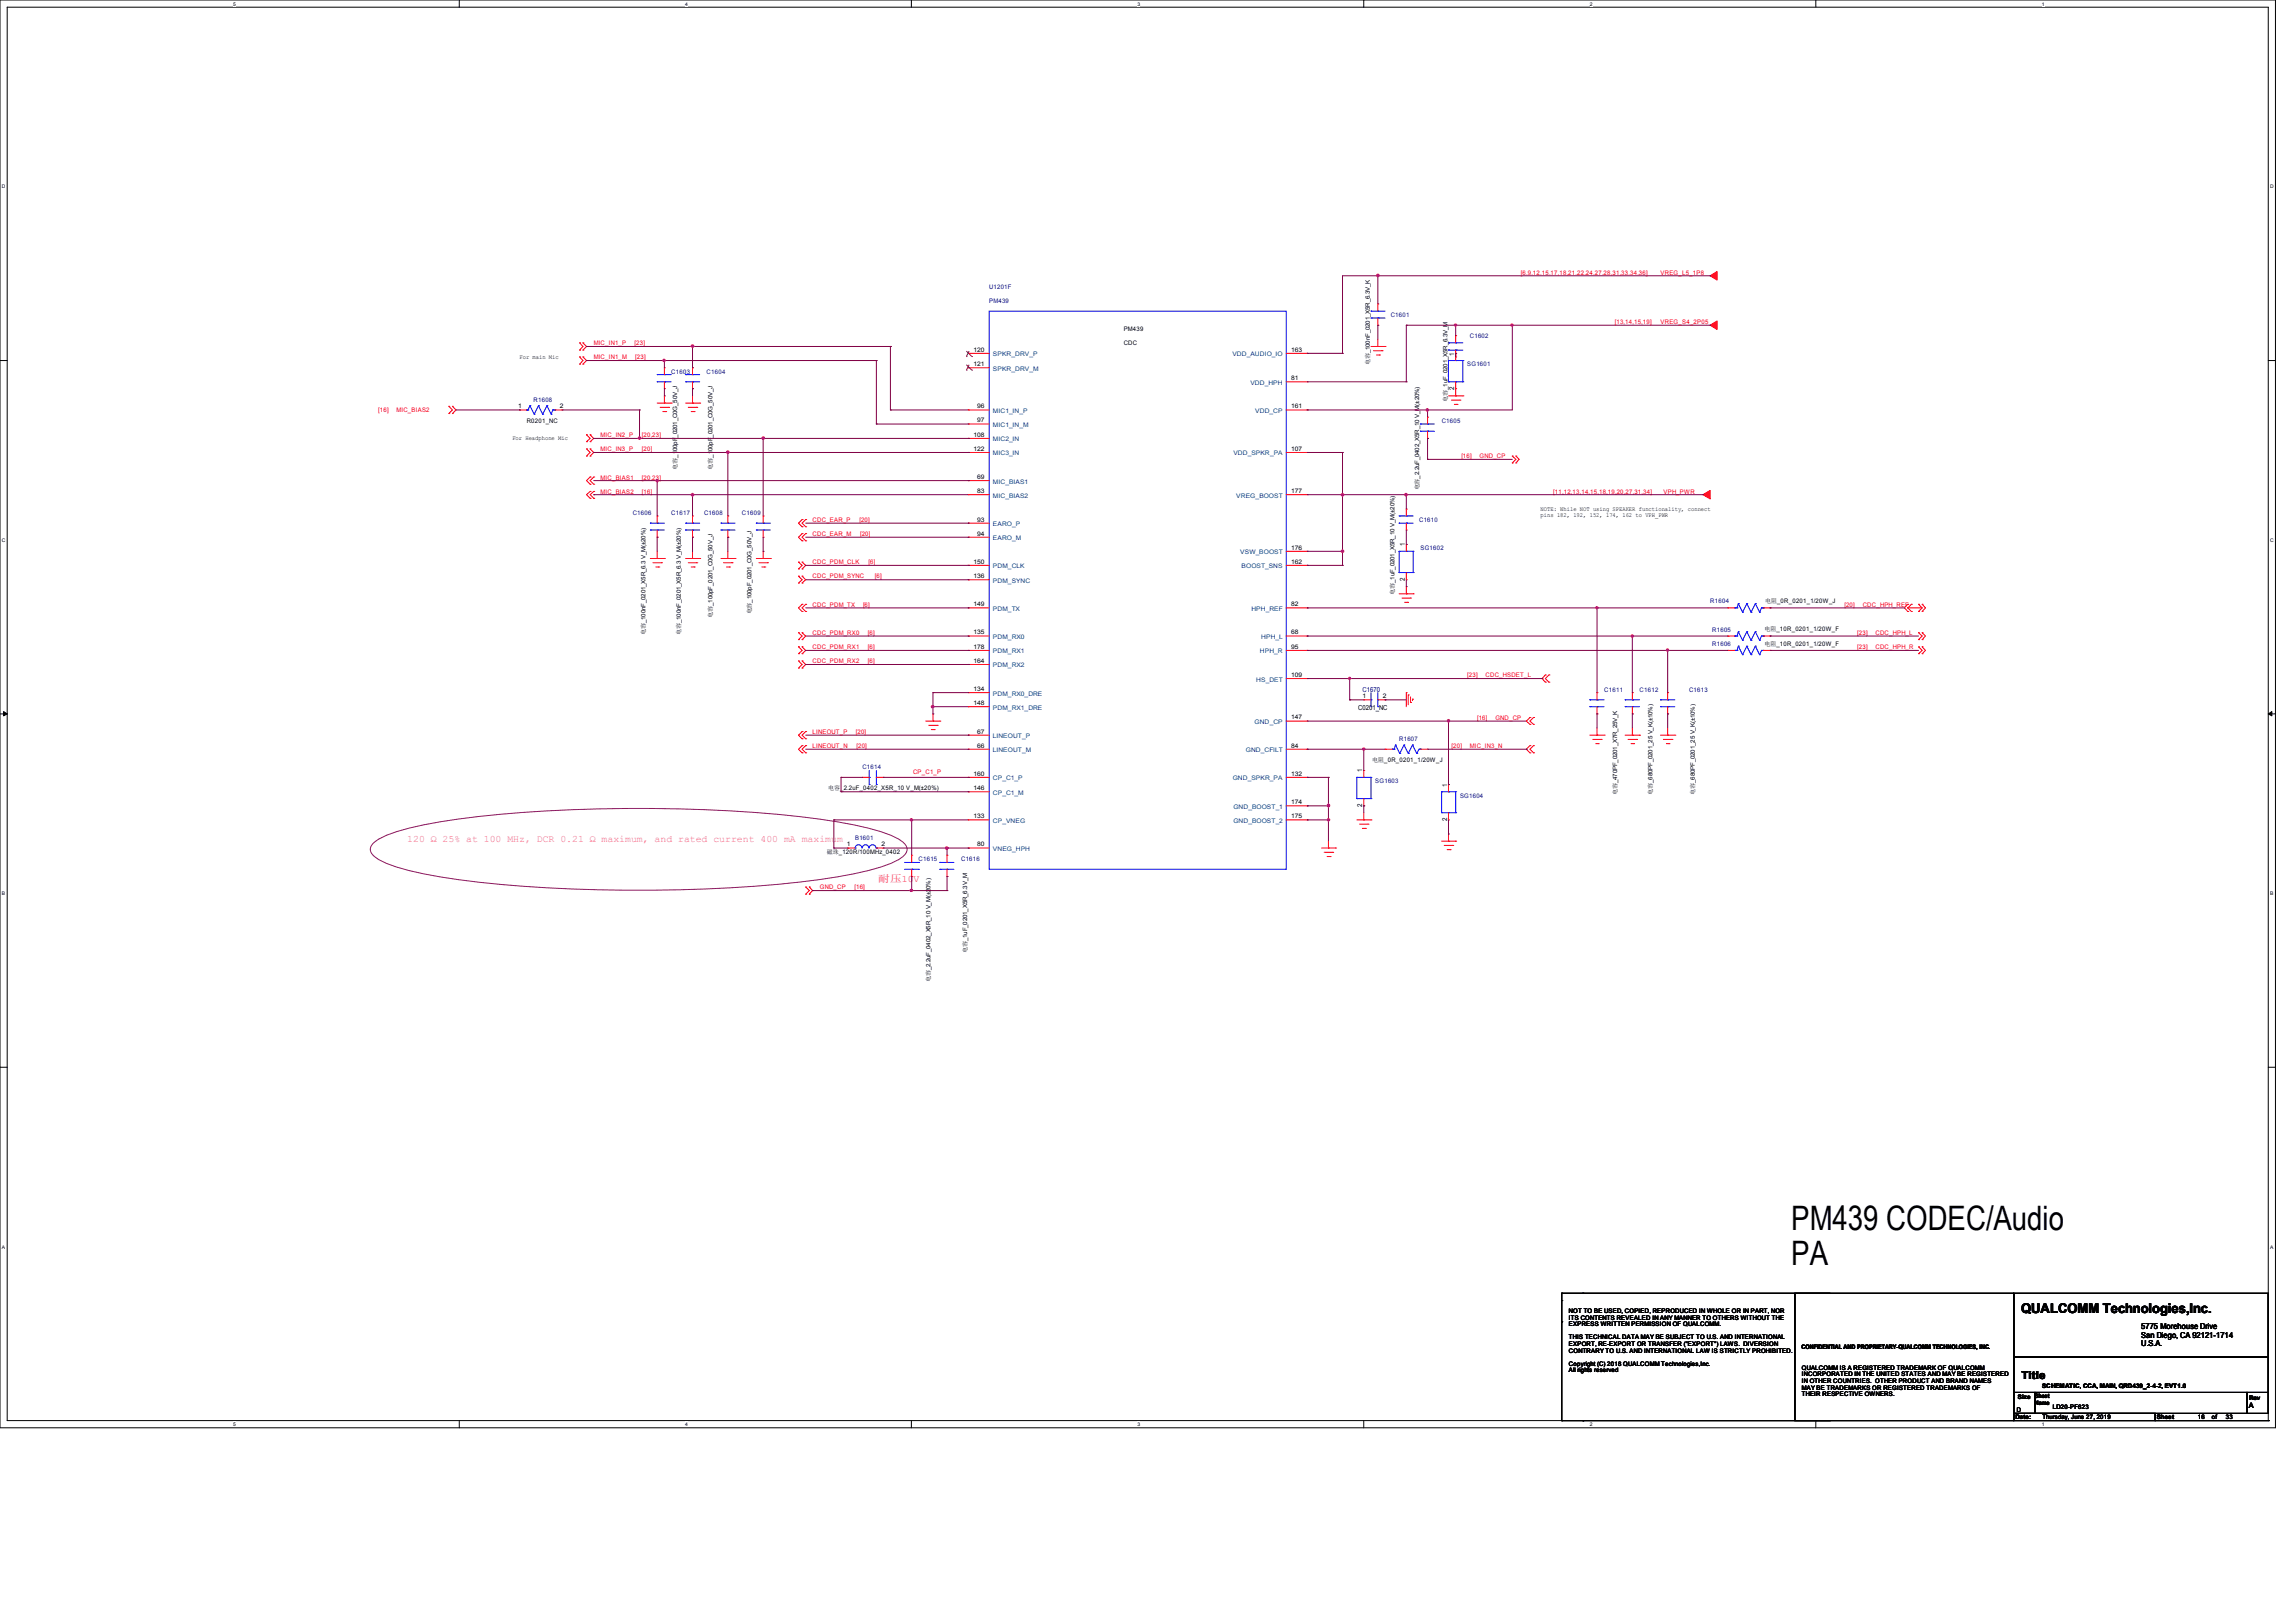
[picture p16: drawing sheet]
<svg xmlns="http://www.w3.org/2000/svg" width="297mm" height="210mm" viewBox="0 0 297 210" stroke-linecap="round" stroke-linejoin="round" font-family="sans-serif">
<defs><g id="words">
<g font-size="4.4">
<text x="231.8" y="159.2">PM439 CODEC/Audio</text>
<text x="231.8" y="163.6">PA</text>
</g>
<text font-size="1.7" x="261.5" y="169.9">QUALCOMM Technologies,Inc.</text>
<text font-size="1.4" x="261.6" y="178.4">Title</text>
<text font-size="1.3" fill="#f0f" x="52.7" y="109">120 Ω 25% at 100 MHz, DCR 0.21 Ω maximum, and rated current 400 mA maximum</text>
<text font-size="1.3" fill="#ff0080" x="113.7" y="114.1">耐压10V</text>
<g font-size="1.1">
<text x="277.1" y="172">5775 Morehouse Drive</text>
<text x="277.1" y="173.1">San Diego, CA 92121-1714</text>
<text x="277.1" y="174.2">U.S.A.</text>
</g>
<text font-size="1" x="291" y="182.2">A</text>
<g font-size=".9">
<text x="188.2" y="46" transform="rotate(-90 188.2 46)">1</text>
<text x="188.2" y="50.5" transform="rotate(-90 188.2 50.5)">2</text>
<text x="181.8" y="70.7" transform="rotate(-90 181.8 70.7)">1</text>
<text x="181.8" y="75.2" transform="rotate(-90 181.8 75.2)">2</text>
<text x="175.8" y="91.9">C0201_NC</text>
<text x="176.3" y="99.9" transform="rotate(-90 176.3 99.9)">1</text>
<text x="187.3" y="101.8" transform="rotate(-90 187.3 101.8)">1</text>
<text x="176.3" y="104.4" transform="rotate(-90 176.3 104.4)">2</text>
<text x="187.3" y="106.3" transform="rotate(-90 187.3 106.3)">2</text>
</g>
<text font-size=".9" fill="#000080" x="176.3" y="89.5">C1670</text>
<g font-size=".8" fill="#f00">
<text x="196.8" y="35.5">[6,9,12,15,17,18,21,22,24,27,28,31,33,34,36]</text>
<text x="214.9" y="35.5">VREG_L5_1P8</text>
<text x="209" y="41.9">[13,14,15,19]</text>
<text x="214.9" y="41.9">VREG_S4_2P05</text>
<text x="76.8" y="46.5">MIC_IN1_M</text>
<text x="76.8" y="44.7">MIC_IN1_P</text>
<text x="82.1" y="44.7">[23]</text>
<text x="82.2" y="46.5">[23]</text>
<text x="48.9" y="53.3">[16]</text>
<text x="51.3" y="53.3">MIC_BIAS2</text>
<text x="77.7" y="56.6">MIC_IN2_P</text>
<text x="77.7" y="58.4">MIC_IN3_P</text>
<text x="83.1" y="56.6">[20,23]</text>
<text x="83.1" y="58.4">[20]</text>
<text x="189.1" y="59.3">[16]</text>
<text x="191.5" y="59.3">GND_CP</text>
<text x="77.7" y="62.1">MIC_BIAS1</text>
<text x="77.7" y="63.9">MIC_BIAS2</text>
<text x="83.1" y="62.1">[20,23]</text>
<text x="83.1" y="63.9">[16]</text>
<text x="201" y="63.9">[11,12,13,14,15,18,19,20,27,31,34]</text>
<text x="215.3" y="63.9">VPH_PWR</text>
<text x="105.2" y="69.3">CDC_EAR_M</text>
<text x="105.2" y="67.5">CDC_EAR_P</text>
<text x="111.2" y="67.5">[20]</text>
<text x="111.3" y="69.3">[20]</text>
<text x="105.2" y="74.8">CDC_PDM_SYNC</text>
<text x="105.2" y="73">CDC_PDM_CLK</text>
<text x="112.4" y="73">[6]</text>
<text x="113.2" y="74.8">[6]</text>
<text x="105.2" y="78.5">CDC_PDM_TX</text>
<text x="105.2" y="84">CDC_PDM_RX1</text>
<text x="105.2" y="82.2">CDC_PDM_RX0</text>
<text x="111.7" y="78.5">[6]</text>
<text x="112.3" y="84">[6]</text>
<text x="112.3" y="82.2">[6]</text>
<text x="238.7" y="78.5">[20]</text>
<text x="240.3" y="84">[23]</text>
<text x="240.3" y="82.2">[23]</text>
<text x="241.1" y="78.5">CDC_HPH_REF</text>
<text x="242.7" y="84">CDC_HPH_R</text>
<text x="242.7" y="82.2">CDC_HPH_L</text>
<text x="105.2" y="85.8">CDC_PDM_RX2</text>
<text x="112.3" y="85.8">[6]</text>
<text x="189.9" y="87.6">[23]</text>
<text x="192.2" y="87.6">CDC_HSDET_L</text>
<text x="105.2" y="95">LINEOUT_P</text>
<text x="110.8" y="95">[20]</text>
<text x="191.1" y="93.1">[16]</text>
<text x="193.5" y="93.1">GND_CP</text>
<text x="105.2" y="96.8">LINEOUT_N</text>
<text x="110.8" y="96.8">[20]</text>
<text x="118.2" y="100.2">CP_C1_P</text>
<text x="187.8" y="96.8">[20]</text>
<text x="190.2" y="96.8">MIC_IN3_N</text>
<text x="106.1" y="115.1">GND_CP</text>
<text x="110.6" y="115.1">[16]</text>
</g>
<g font-size=".8" fill="#000080">
<text x="128" y="37.3">U1201F</text>
<text x="128" y="39.2">PM439</text>
<text x="180" y="41">C1601</text>
<text x="189.9" y="47.4">SG1601</text>
<text x="190.2" y="43.8">C1602</text>
<text x="69.1" y="52">R1608</text>
<text x="86.9" y="48.3">C1603</text>
<text x="91.4" y="48.3">C1604</text>
<text x="186.6" y="54.7">C1605</text>
<text x="81.9" y="66.6">C1606</text>
<text x="86.9" y="66.6">C1617</text>
<text x="91.1" y="66.6">C1608</text>
<text x="96" y="66.6">C1609</text>
<text x="183.7" y="67.5">C1610</text>
<text x="183.8" y="71.2">SG1602</text>
<text x="221.3" y="78.1">R1604</text>
<text x="221.6" y="83.6">R1606</text>
<text x="221.6" y="81.8">R1605</text>
<text x="207.6" y="89.5">C1611</text>
<text x="212.2" y="89.5">C1612</text>
<text x="218.6" y="89.5">C1613</text>
<text x="181.1" y="95.9">R1607</text>
<text x="111.6" y="99.5">C1614</text>
<text x="178" y="101.3">SG1603</text>
<text x="188.9" y="103.2">SG1604</text>
<text x="110.7" y="108.7">B1601</text>
<text x="118.9" y="111.4">C1615</text>
<text x="124.4" y="111.4">C1616</text>
</g>
<g font-size=".8">
<text x="67.2" y="46.4">For main Mic</text>
<text x="126" y="45.5">120</text>
<text x="126" y="47.4">121</text>
<text x="145.4" y="44.7">CDC</text>
<text x="145.4" y="42.8">PM439</text>
<text x="167.1" y="45.5">163</text>
<text x="177.3" y="47.2" transform="rotate(-90 177.3 47.2)">电容_100nF_0201_X5R_6.3V_K</text>
<text x="67.1" y="52.8">1</text>
<text x="72.4" y="52.8">2</text>
<text x="126.5" y="52.8">96</text>
<text x="167.1" y="49.2">81</text>
<text x="167.1" y="52.8">161</text>
<text x="187.3" y="52" transform="rotate(-90 187.3 52)">电容_1uF_0201_X5R_6.3V_M</text>
<text x="66.3" y="56.9">For Headphone Mic</text>
<text x="68.2" y="54.7">R0201_NC</text>
<text x="126" y="56.5">108</text>
<text x="126" y="58.3">122</text>
<text x="126.5" y="54.7">97</text>
<text x="167.1" y="58.3">107</text>
<text x="87.6" y="60.7" transform="rotate(-90 87.6 60.7)">电容_100pF_0201_C0G_50V_J</text>
<text x="92.2" y="60.7" transform="rotate(-90 92.2 60.7)">电容_100pF_0201_C0G_50V_J</text>
<text x="126.5" y="62">69</text>
<text x="126.5" y="63.8">83</text>
<text x="167.1" y="63.8">177</text>
<text x="183.6" y="63.5" transform="rotate(-90 183.6 63.5)">电容_2.2uF_0402_X5R_10 V_M(±20%)</text>
<text x="126.5" y="67.5">93</text>
<text x="126.5" y="69.3">94</text>
<text x="167.1" y="71.1">176</text>
<text x="199.4" y="66.1">NOTE: While NOT using SPEAKER functionality, connect</text>
<text x="199.4" y="66.9">pins 182, 192, 152, 174, 162 to VPH_PWR</text>
<text x="126" y="72.9">150</text>
<text x="126" y="74.8">136</text>
<text x="167.1" y="72.9">162</text>
<text x="180.5" y="77" transform="rotate(-90 180.5 77)">电容_1uF_0201_X5R_10 V_M(±20%)</text>
<text x="83.5" y="82.2" transform="rotate(-90 83.5 82.2)">电容_100nF_0201_X5R_6.3 V_M(±20%)</text>
<text x="88.1" y="82.2" transform="rotate(-90 88.1 82.2)">电容_100nF_0201_X5R_6.3 V_M(±20%)</text>
<text x="92.2" y="79.9" transform="rotate(-90 92.2 79.9)">电容_100pF_0201_C0G_50V_J</text>
<text x="97.2" y="79.5" transform="rotate(-90 97.2 79.5)">电容_100pF_0201_C0G_50V_J</text>
<text x="126" y="78.4">149</text>
<text x="126" y="82.1">135</text>
<text x="126" y="83.9">178</text>
<text x="167.1" y="78.4">82</text>
<text x="167.1" y="82.1">68</text>
<text x="167.1" y="83.9">95</text>
<text x="228.4" y="83.5">电阻_10R_0201_1/20W_F</text>
<text x="228.4" y="81.7">电阻_10R_0201_1/20W_F</text>
<text x="228.4" y="78.1">电阻_0R_0201_1/20W_J</text>
<text x="126" y="85.8">164</text>
<text x="126" y="89.4">134</text>
<text x="167.1" y="87.6">109</text>
<text x="126" y="91.2">148</text>
<text x="126.5" y="94.9">67</text>
<text x="167.1" y="93.1">147</text>
<text x="176.3" y="90.3">1</text>
<text x="179" y="90.3">2</text>
<text x="126" y="100.4">160</text>
<text x="126.5" y="96.7">66</text>
<text x="167.1" y="96.7">84</text>
<text x="167.1" y="100.4">132</text>
<text x="177.6" y="98.6">电阻_0R_0201_1/20W_J</text>
<text x="107.2" y="102.3">电容_2.2uF_0402_X5R_10 V_M(±20%)</text>
<text x="126" y="102.2">146</text>
<text x="126" y="105.9">133</text>
<text x="167.1" y="104.1">174</text>
<text x="167.1" y="105.9">175</text>
<text x="209.3" y="102.9" transform="rotate(-90 209.3 102.9)">电容_470PF_0201_X7R_25V_K</text>
<text x="213.8" y="102.8" transform="rotate(-90 213.8 102.8)">电容_680PF_0201_25 V_K(±10%)</text>
<text x="219.3" y="102.8" transform="rotate(-90 219.3 102.8)">电容_680PF_0201_25 V_K(±10%)</text>
<text x="107" y="110.5">磁珠_120R/100MHz_0402</text>
<text x="109.6" y="109.5">1</text>
<text x="114.1" y="109.5">2</text>
<text x="126.5" y="109.5">80</text>
<text x="125.1" y="123.3" transform="rotate(-90 125.1 123.3)">电容_1uF_0201_X5R_6.3V_M</text>
<text x="120.4" y="127.1" transform="rotate(-90 120.4 127.1)">电容_2.2uF_0402_X5R_10 V_M(±20%)</text>
<text x="203" y="169.9">NOT TO BE USED, COPIED, REPRODUCED IN WHOLE OR IN PART, NOR</text>
<text x="203" y="170.8">ITS CONTENTS REVEALED IN ANY MANNER TO OTHERS WITHOUT THE</text>
<text x="203" y="171.6">EXPRESS WRITTEN PERMISSION OF QUALCOMM.</text>
<text x="203" y="173.3">THIS TECHNICAL DATA MAY BE SUBJECT TO U.S. AND INTERNATIONAL</text>
<text x="203" y="174.2">EXPORT, RE-EXPORT OR TRANSFER (&quot;EXPORT&quot;) LAWS. DIVERSION</text>
<text x="203" y="175">CONTRARY TO U.S. AND INTERNATIONAL LAW IS STRICTLY PROHIBITED.</text>
<text x="203" y="176.7">Copyright (C) 2018 QUALCOMM Technologies,Inc.</text>
<text x="203" y="177.5">All rights reserved</text>
<text x="233.1" y="174.5">CONFIDENTIAL AND PROPRIETARY-QUALCOMM TECHNOLOGIES, INC.</text>
<text x="233.2" y="177.2">QUALCOMM IS A REGISTERED TRADEMARK OF QUALCOMM</text>
<text x="233.2" y="178.1">INCORPORATED IN THE UNITED STATES AND MAY BE REGISTERED</text>
<text x="233.2" y="178.9">IN OTHER COUNTRIES. OTHER PRODUCT AND BRAND NAMES</text>
<text x="233.2" y="179.8">MAY BE TRADEMARKS OR REGISTERED TRADEMARKS OF</text>
<text x="264.3" y="179.5">SCHEMATIC, CCA, MAIN, QRD439_2-4-2, EVT1.0</text>
<text x="233.2" y="180.6">THEIR RESPECTIVE OWNERS.</text>
<text x="260.8" y="183.6">Date:</text>
<text x="261" y="182.8">D</text>
<text x="261.1" y="181">Size Sheet</text>
<text x="263.3" y="181.8">Name</text>
<text x="264.3" y="183.6">Thursday, June 27, 2019</text>
<text x="265.7" y="182.3">LD20-PF623</text>
<text x="279.1" y="183.6">Sheet</text>
<text x="284.4" y="183.6">16</text>
<text x="286.2" y="183.6">of</text>
<text x="288.1" y="183.6">33</text>
<text x="291.1" y="181.1">Rev</text>
</g>
<g font-size=".8" fill="#004080">
<text x="128.5" y="46.1">SPKR_DRV_P</text>
<text x="128.5" y="48">SPKR_DRV_M</text>
<text x="159.5" y="46.1">VDD_AUDIO_IO</text>
<text x="128.5" y="53.4">MIC1_IN_P</text>
<text x="161.8" y="49.8">VDD_HPH</text>
<text x="162.5" y="53.4">VDD_CP</text>
<text x="128.5" y="55.2">MIC1_IN_M</text>
<text x="128.5" y="57.1">MIC2_IN</text>
<text x="128.5" y="58.9">MIC3_IN</text>
<text x="159.6" y="58.9">VDD_SPKR_PA</text>
<text x="128.5" y="62.6">MIC_BIAS1</text>
<text x="128.5" y="64.4">MIC_BIAS2</text>
<text x="160" y="64.4">VREG_BOOST</text>
<text x="128.5" y="68.1">EARO_P</text>
<text x="128.5" y="69.9">EARO_M</text>
<text x="160.5" y="71.7">VSW_BOOST</text>
<text x="128.5" y="73.5">PDM_CLK</text>
<text x="128.5" y="75.4">PDM_SYNC</text>
<text x="160.7" y="73.5">BOOST_SNS</text>
<text x="128.5" y="79">PDM_TX</text>
<text x="128.5" y="82.7">PDM_RX0</text>
<text x="161.9" y="79">HPH_REF</text>
<text x="163.2" y="82.7">HPH_L</text>
<text x="128.5" y="84.5">PDM_RX1</text>
<text x="128.5" y="86.4">PDM_RX2</text>
<text x="162.6" y="88.2">HS_DET</text>
<text x="163" y="84.5">HPH_R</text>
<text x="128.5" y="90">PDM_RX0_DRE</text>
<text x="128.5" y="91.8">PDM_RX1_DRE</text>
<text x="128.5" y="95.5">LINEOUT_P</text>
<text x="162.4" y="93.7">GND_CP</text>
<text x="128.5" y="97.3">LINEOUT_M</text>
<text x="128.5" y="101">CP_C1_P</text>
<text x="159.5" y="101">GND_SPKR_PA</text>
<text x="161.2" y="97.3">GND_CFILT</text>
<text x="128.5" y="102.8">CP_C1_M</text>
<text x="128.5" y="106.5">CP_VNEG</text>
<text x="159.6" y="104.6">GND_BOOST_1</text>
<text x="159.6" y="106.5">GND_BOOST_2</text>
<text x="128.5" y="110.1">VNEG_HPH</text>
</g>
<g font-size=".6">
<text x="30.2" y=".7">5</text>
<text x="88.7" y=".7">4</text>
<text x="147.2" y=".7">3</text>
<text x="205.7" y=".7">2</text>
<text x="264.2" y=".7">1</text>
<text x=".3" y="24.4">D</text>
<text x="293.8" y="24.4">D</text>
<text x=".3" y="70.1">C</text>
<text x="293.8" y="70.1">C</text>
<text x=".3" y="115.8">B</text>
<text x="293.8" y="115.8">B</text>
<text x=".3" y="161.5">A</text>
<text x="293.8" y="161.5">A</text>
<text x="30.2" y="184.5">5</text>
<text x="88.7" y="184.5">4</text>
<text x="147.2" y="184.5">3</text>
<text x="205.7" y="184.5">2</text>
<text x="264.2" y="184.5">1</text>
</g>
</g></defs>
<path d="M0 0h294.5v184.7h-294.5zM.9 .9h292.6v182.9h-292.6z" fill="none" stroke="#000" stroke-width=".13"/>
<g fill="#fff">
<path d="M30.2 .1h.3v.7h-.3z"/>
<path d="M30.2 183.9h.3v.8h-.3z"/>
</g>
<path d="M59.4 0v.9M59.4 183.8v.9" fill="none" stroke="#000" stroke-width=".13"/>
<g fill="#fff">
<path d="M88.7 .1h.3v.7h-.3z"/>
<path d="M88.7 183.9h.3v.8h-.3z"/>
</g>
<path d="M117.9 0v.9M117.9 183.8v.9" fill="none" stroke="#000" stroke-width=".13"/>
<g fill="#fff">
<path d="M147.2 .1h.3v.7h-.3z"/>
<path d="M147.2 183.9h.3v.8h-.3z"/>
</g>
<path d="M176.5 0v.9M176.5 183.8v.9" fill="none" stroke="#000" stroke-width=".13"/>
<g fill="#fff">
<path d="M205.7 .1h.4v.7h-.4z"/>
<path d="M205.7 183.9h.4v.8h-.4z"/>
</g>
<path d="M235 0v.9M235 183.8v.9" fill="none" stroke="#000" stroke-width=".13"/>
<g fill="#fff">
<path d="M264.2 .1h.4v.7h-.4z"/>
<path d="M264.2 183.9h.4v.8h-.4z"/>
<path d="M.3 23.8h.4v.7h-.4z"/>
<path d="M293.8 23.8h.5v.7h-.5z"/>
<path d="M.3 69.5h.4v.7h-.4z"/>
<path d="M293.8 69.5h.5v.7h-.5z"/>
</g>
<path d="M0 46.7h.9M293.5 46.7h1" fill="none" stroke="#000" stroke-width=".13"/>
<g fill="#fff">
<path d="M.3 115.2h.4v.8h-.4z"/>
<path d="M293.8 115.2h.4v.8h-.4z"/>
</g>
<path d="M0 92.4h.9M293.5 92.4h1" fill="none" stroke="#000" stroke-width=".13"/>
<path d="M.5 92.1l.4 .3-.4 .2zM293.5 92.4l.5-.3v.5z" fill="#000" stroke="#000" stroke-width=".13"/>
<g fill="#fff">
<path d="M.3 161h.3v.7h-.3z"/>
<path d="M293.8 161h.4v.7h-.4z"/>
</g>
<g fill="none" stroke="#000" stroke-width=".13">
<path d="M0 138.1h.9M293.5 138.1h1M202.1 171h.1M202.1 167.3h.1M202.1 168.3h.1M202.1 167.3h34.8M202.1 167.3v16.5M204.9 167.3h.1M232.3 167.3h28.3v16.5h-28.3zM260.6 167.3h32.9v8.3h-32.9zM260.6 175.6h32.9v4.6h-32.9zM202.1 183.8h.1"/>
<path d="M202.1 183.8h34.8M204.9 183.8h.1M260.6 180.2h2.8v2.7h-2.8zM260.6 182.9h18.3v.9h-18.3zM263.4 180.2h27.4v2.7h-27.4zM278.9 183.8h14.6M290.8 180.2h2.7v2.7h-2.7zM293.5 183.8h.1"/>
</g>
<path d="M48.4 109a10.2 10.2 0 0 1 3.8-1.6 89.6 89.6 0 0 1 16.3-2.3 200.8 200.8 0 0 1 37.7 .9 39.5 39.5 0 0 1 9.2 2.1l1.5 .9a1.06 1.06 0 0 1 0 1.8 10.2 10.2 0 0 1-3.8 1.6 89.6 89.6 0 0 1-16.3 2.3 200.8 200.8 0 0 1-37.7-.9 39.5 39.5 0 0 1-9.2-2.1l-1.5-.9a1.06 1.06 0 0 1 0-1.8z" fill="none" stroke="#800080" stroke-width=".13"/>
<g fill="none" stroke="#f00" stroke-width=".13">
<path d="M178.3 39.3h.1M178.3 39.3v1M58.1 52.6h.1M58.1 53.5h.1M58.1 52.6l.4 .4-.4 .5M58.5 53.5h.1M58.5 52.6h.1M58.5 52.6l.5 .4-.5 .5M67.2 53h.1M67.2 53h1M71.8 53h.9M72.7 53h.1"/>
<path d="M75 46.2h.1M75 47.1h.1M75 44.4h.1M75 45.3h.1M75 46.2l.4 .5-.4 .4M75 44.4l.4 .4-.4 .5M75.4 47.1h.1M75.4 46.2h.1M75.4 45.3h.1M75.4 44.4h.1M75.4 46.2l.5 .5-.5 .4M75.4 44.4l.5 .4-.5 .5"/>
<path d="M75.9 56.3h.1M75.9 57.1h.1M75.9 58.1h.1M75.9 59h.1M75.9 56.3l.5 .4-.5 .4M75.9 58.1l.5 .4-.5 .5M76.4 57.1h.1M76.4 56.3h.1M76.4 59h.1M76.4 58.1h.1M76.4 56.3l.4 .4-.4 .4M76.4 58.1l.4 .4-.4 .5"/>
<path d="M85 52.2h1.9M85.4 52.7h1.1M85.8 53.3h.3M86 52.2h.1M86 47.6h.1M86 50.3h.1M86 47.6v.9M86 49.4v.9M86 51.2v1M86.1 53.3h.1M86.5 52.7h.1M86.9 52.2h.1"/>
<path d="M88.7 52.2h1.9M89.1 52.7h1.1M89.5 53.3h.3M89.6 52.2h.1M89.6 47.6h.1M89.6 50.3h.1M89.6 47.6v.9M89.6 49.4v.9M89.6 51.2v1M89.8 53.3h.1M90.2 52.7h.1M90.6 52.2h.1"/>
<path d="M125.3 45.7h.1M125.3 47.6h.1M125.3 53h.1M125.3 54.9h.1M125.3 56.7h.1M125.3 58.5h.1M125.3 53h2.7M125.3 45.7h2.7M125.3 47.6h2.7M125.3 54.9h2.7M125.3 56.7h2.7M125.3 58.5h2.7"/>
<path d="M166.5 53h2.7M166.5 45.7h2.7M166.5 58.5h2.7M166.5 49.4h2.7M169.2 45.7h.1M169.2 49.4h.1M169.2 53h.1M169.2 58.5h.1M177.4 44.8h1.8M177.8 45.4h1.1M178.1 45.9h.4M178.3 44.8h.1"/>
<path d="M178.3 42.1h.1M178.3 41.1v1M178.3 43.9v.9M178.5 45.9h.1M178.9 45.4h.1M179.2 44.8h.1M184.7 54h.1M184.7 56.7h.1M184.7 54v.9M184.7 55.8v.9M187.5 51.2h1.8M187.8 51.8h1.1"/>
<path d="M188.2 52.3h.4M188.4 51.2h.1M188.4 43.4h.1M188.4 46.2h.1M188.4 50.3h.1M188.4 45.7h.1M188.4 43.4v1M188.4 45.3v1.4M188.4 49.4v1.8M188.6 52.3h.1M188.9 51.8h.1M189.3 51.2h.1"/>
<path d="M195.7 59h.1M195.7 59.9h.1M195.7 59l.5 .4-.5 .5M196.2 59h.1M196.2 59.9h.1M196.2 59l.4 .4-.4 .5M76.4 61.7h.1M76.4 62.7h.1M76.4 63.6h.1M76.4 64.5h.1M76.4 61.7l-.5 .5 .5 .5M76.4 63.6l-.5 .4 .5 .5"/>
<path d="M76.8 61.7h.1M76.8 62.7h.1M76.8 63.6h.1M76.8 64.5h.1M76.8 61.7l-.4 .5 .4 .5M76.8 63.6l-.4 .4 .4 .5M84.2 72.3h1.8M84.5 72.8h1.1M84.9 73.4h.4M85 72.3h.1M85 66.8h.1M85 69.5h.1"/>
<path d="M85 66.8v.9M85 68.6v.9M85 71.3v1M85.3 73.4h.1M85.6 72.8h.1M86 72.3h.1M88.7 72.3h1.9M89.1 72.8h1.1M89.5 73.4h.3M89.6 72.3h.1M89.6 66.8h.1M89.6 69.5h.1"/>
<path d="M89.6 66.8v.9M89.6 68.6v.9M89.6 71.3v1M89.8 73.4h.1M90.2 72.8h.1M90.6 72.3h.1M93.3 72.3h1.8M93.6 72.8h1.1M94 73.4h.4M94.2 72.3h.1M94.2 66.8h.1M94.2 69.5h.1"/>
<path d="M94.2 66.8v.9M94.2 68.6v.9M94.2 71.3v1M94.4 73.4h.1M94.7 72.8h.1M95.1 72.3h.1M97.9 72.3h1.8M98.2 72.8h1.1M98.6 73.4h.4M98.8 72.3h.1M98.8 66.8h.1M98.8 69.5h.1"/>
<path d="M98.8 66.8v.9M98.8 68.6v.9M98.8 71.3v1M99 73.4h.1M99.3 72.8h.1M99.7 72.3h.1M103.3 74.5h.1M103.3 75.4h.1M103.3 72.7h.1M103.3 73.6h.1M103.3 74.5l.5 .5-.5 .4M103.3 72.7l.5 .5-.5 .4"/>
<path d="M103.8 75.4h.1M103.8 74.5h.1M103.8 78.2h.1M103.8 79.1h.1M103.8 73.6h.1M103.8 72.7h.1M103.8 69h.1M103.8 70h.1M103.8 67.2h.1M103.8 68.2h.1M103.8 74.5l.5 .5-.5 .4M103.8 78.2l-.5 .5 .5 .4"/>
<path d="M103.8 72.7l.5 .5-.5 .4M103.8 69l-.5 .5 .5 .5M103.8 67.2l-.5 .5 .5 .5M104.3 78.2h.1M104.3 79.1h.1M104.3 69h.1M104.3 70h.1M104.3 67.2h.1M104.3 68.2h.1M104.3 78.2l-.5 .5 .5 .4M104.3 69l-.5 .5 .5 .5M104.3 67.2l-.5 .5 .5 .5"/>
<path d="M125.3 62.2h.1M125.3 64h.1M125.3 67.7h.1M125.3 69.5h.1M125.3 73.2h.1M125.3 75h.1M125.3 78.7h.1M125.3 78.7h2.7M125.3 62.2h2.7M125.3 64h2.7M125.3 67.7h2.7M125.3 69.5h2.7"/>
<path d="M125.3 73.2h2.7M125.3 75h2.7M166.5 78.7h2.7M166.5 64h2.7M166.5 73.2h2.7M166.5 71.3h2.7M169.2 64h.1M169.2 71.3h.1M169.2 73.2h.1M169.2 78.7h.1M181.1 76.8h1.8M181.4 77.4h1.1"/>
<path d="M181.8 77.9h.4M182 76.8h.1M182 75h.1M182 70.4h.1M182 65.9h.1M182 68.6h.1M182 65.9v.9M182 67.7v.9M182 70.4v.9M182 74.1v.9M182 75.9v.9M182.2 77.9h.1"/>
<path d="M182.5 77.4h.1M182.9 76.8h.1M223.6 78.7h.1M223.6 78.7h.9M228.2 78.7h.9M229.1 78.7h.1M246.9 79.1h.1M246.9 78.2h.1M246.9 78.7h.1M246.9 78.2l-.4 .5 .4 .4M246.9 78.7l.5 .4M246.9 78.7h1.9"/>
<path d="M247.4 78.2h.1M247.4 79.1h.1M247.4 78.2l-.5 .5M248.3 78.2h.1M248.3 79.1h.1M248.3 78.2l.5 .5M248.8 78.2h.1M248.8 79.1h.1M248.8 78.2l.4 .5-.4 .4M248.8 78.7l-.5 .4M103.3 83.7h.1M103.3 84.6h.1"/>
<path d="M103.3 81.9h.1M103.3 82.8h.1M103.3 85.5h.1M103.3 86.4h.1M103.3 83.7l.5 .5-.5 .4M103.3 81.9l.5 .4-.5 .5M103.3 85.5l.5 .5-.5 .4M103.8 84.6h.1M103.8 83.7h.1M103.8 82.8h.1M103.8 81.9h.1M103.8 86.4h.1"/>
<path d="M103.8 85.5h.1M103.8 96.5h.1M103.8 97.4h.1M103.8 94.7h.1M103.8 95.6h.1M103.8 83.7l.5 .5-.5 .4M103.8 81.9l.5 .4-.5 .5M103.8 85.5l.5 .5-.5 .4M103.8 96.5l-.5 .4 .5 .5M103.8 94.7l-.5 .4 .5 .5M104.3 96.5h.1M104.3 97.4h.1"/>
<path d="M104.3 94.7h.1M104.3 95.6h.1M104.3 96.5l-.5 .4 .5 .5M104.3 94.7l-.5 .4 .5 .5M119.8 93.3h1.8M120.2 93.9h1.1M120.5 94.4h.4M120.7 93.3h.1M120.7 92.4v.9M120.9 94.4h.1M121.3 93.9h.1M121.6 93.3h.1"/>
<path d="M125.3 82.3h.1M125.3 84.2h.1M125.3 86h.1M125.3 89.6h.1M125.3 91.4h.1M125.3 95.1h.1M125.3 96.9h.1M125.3 95.1h2.7M125.3 84.2h2.7M125.3 96.9h2.7M125.3 82.3h2.7M125.3 86h2.7"/>
<path d="M125.3 89.6h2.7M125.3 91.4h2.7M166.5 93.3h2.7M166.5 84.2h2.7M166.5 96.9h2.7M166.5 82.3h2.7M166.5 87.8h2.7M169.2 82.3h.1M169.2 84.2h.1M169.2 87.8h.1M169.2 93.3h.1M169.2 96.9h.1"/>
<path d="M176.5 90.6h.1M176.5 99.7h.1M176.5 99.7v.9M176.5 90.6h.9M178.3 90.6h.9M179.2 90.6h.1M179.2 96.9h.1M179.2 96.9h1M182 89.6h.1M182 89.6v1.8M182.2 89.9h.1M182.2 89.9v1.3"/>
<path d="M182.5 90.9h.1M182.5 90.2v.7M182.8 90.5h.1M182.8 90.5v.1M183.8 96.9h.9M184.7 96.9h.1M198 93.7h.1M198 92.8h.1M198 97.4h.1M198 96.5h.1M198 92.8l-.5 .5 .5 .4M198 96.5l-.5 .4 .5 .5"/>
<path d="M198.5 92.8h.1M198.5 93.7h.1M198.5 96.5h.1M198.5 97.4h.1M198.5 92.8l-.5 .5 .5 .4M198.5 96.5l-.5 .4 .5 .5M200 88.3h.1M200 87.3h.1M200 87.3l-.4 .5 .4 .5M200.4 87.3h.1M200.4 88.3h.1M200.4 87.3l-.4 .5 .4 .5"/>
<path d="M205.7 95.1h1.9M206.1 95.7h1.1M206.5 96.2h.3M206.7 95.1h.1M206.7 89.6h.1M206.7 92.4h.1M206.7 89.6v1M206.7 91.4v1M206.7 94.2v.9M206.8 96.2h.1M207.2 95.7h.1M207.6 95.1h.1"/>
<path d="M210.3 95.1h1.9M210.7 95.7h1.1M211.1 96.2h.3M211.2 95.1h.1M211.2 89.6h.1M211.2 92.4h.1M211.2 89.6v1M211.2 91.4v1M211.2 94.2v.9M211.4 96.2h.1M211.8 95.7h.1M212.2 95.1h.1"/>
<path d="M214.9 95.1h1.8M215.3 95.7h1.1M215.6 96.2h.4M215.8 95.1h.1M215.8 89.6h.1M215.8 92.4h.1M215.8 89.6v1M215.8 91.4v1M215.8 94.2v.9M216 96.2h.1M216.4 95.7h.1M216.7 95.1h.1"/>
<path d="M223.6 84.2h.1M223.6 82.3h.1M223.6 84.2h.9M223.6 82.3h.9M228.2 84.2h.9M228.2 82.3h.9M229.1 84.2h.1M229.1 82.3h.1M248.3 83.7h.1M248.3 84.6h.1M248.3 81.9h.1M248.3 82.8h.1"/>
<path d="M248.3 83.7l.5 .5-.5 .4M248.3 81.9l.5 .4-.5 .5M248.8 83.7h.1M248.8 84.6h.1M248.8 81.9h.1M248.8 82.8h.1M248.8 83.7l.4 .5-.4 .4M248.8 81.9l.4 .4-.4 .5M104.3 114.8h.1M104.3 115.7h.1M104.3 114.8l.4 .4-.4 .5M104.7 115.7h.1"/>
<path d="M104.7 114.8h.1M104.7 114.8l.5 .4-.5 .5M109.7 109.7h.1M109.7 109.7h1M111.6 100.6h.1M111.6 100.6h.9M113.4 109.7h.9M113.4 100.6h.9M114.3 100.6h.1M114.3 109.7h.1M118 113.4h.1M118 110.7h.1"/>
<path d="M118 110.7v.9M118 112.5v.9M122.6 110.7h.1M122.6 113.4h.1M122.6 110.7v.9M122.6 112.5v.9M125.3 100.6h.1M125.3 102.4h.1M125.3 106.1h.1M125.3 109.7h.1M125.3 109.7h2.7M125.3 106.1h2.7"/>
<path d="M125.3 100.6h2.7M125.3 102.4h2.7M166.5 106.1h2.7M166.5 100.6h2.7M166.5 104.3h2.7M169.2 100.6h.1M169.2 104.3h.1M169.2 106.1h.1M171 109.7h1.8M171.4 110.3h1.1M171.7 110.8h.4M171.9 109.7h.1"/>
<path d="M171.9 108.8v.9M172.1 110.8h.1M172.5 110.3h.1M172.8 109.7h.1M175.6 106.1h1.8M175.9 106.6h1.1M176.3 107.2h.4M176.5 106.1h.1M176.5 104.3h.1M176.5 103.3v1M176.5 105.2v.9M176.7 107.2h.1"/>
<path d="M177 106.6h.1M177.4 106.1h.1M186.6 108.8h1.8M186.9 109.4h1.1M187.3 109.9h.4M187.5 108.8h.1M187.5 106.1h.1M187.5 101.5h.1M187.5 101.5v.9M187.5 105.2v.9M187.5 107.9v.9M187.7 109.9h.1"/>
<path d="M188 109.4h.1M188.4 108.8h.1"/>
</g>
<g fill="#f00" stroke="#f00" stroke-width=".13">
<path d="M221.3 35.7l.9-.6v1.1z" fill-rule="evenodd"/>
<path d="M221.3 42.1l.9-.6v1.1z" fill-rule="evenodd"/>
<path d="M220.4 64l.9-.5v1.1z" fill-rule="evenodd"/>
</g>
<g fill="none" stroke="#00f" stroke-width=".13">
<path d="M68.2 53h.1M68.3 53h.1M68.6 52.5h.1M68.6 52.5l.5 1.1M68.6 52.5l-.3 .5M69.1 53.6h.1M69.7 52.5h.1M69.7 52.5l.5 1.1M69.7 52.5l-.6 1.1M70.2 53.6h.1M70.8 52.5h.1M70.8 52.5l.5 1.1"/>
<path d="M70.8 52.5l-.6 1.1M71.3 53.6h.1M71.5 53h.1M71.5 53h.3M71.5 53l-.2 .6M71.8 53h.1M85 48.5h.1M85 49.4h.1M85 48.5h1.9M85 49.4h1.9M86 48.5h.1M86 49.4h.1"/>
<path d="M88.7 48.5h.1M88.7 49.4h.1M88.7 48.5h1.9M88.7 49.4h1.9M89.6 48.5h.1M89.6 49.4h.1M128 40.3h38.5v72.2h-38.5zM177.4 40.3h.1M177.4 41.1h.1M177.4 40.3h1.8M177.4 41.1h1.8M178.3 40.3h.1"/>
<path d="M178.3 41.1h.1M183.8 54.9h.1M183.8 55.8h.1M183.8 54.9h1.8M183.8 55.8h1.8M184.7 54.9h.1M184.7 55.8h.1M187.5 44.4h.1M187.5 45.3h.1M187.5 46.7h.1M187.5 49.4h.1M187.5 49.4h1.8"/>
<path d="M187.5 44.4h1.8M187.5 45.3h1.8M187.5 46.7v2.7M187.5 46.7h1.8M188.4 44.4h.1M188.4 45.3h.1M188.4 49.4h.1M188.4 46.7h.1M189.3 46.7h.1M189.3 49.4h.1M189.3 46.7v2.7M84.2 67.7h.1"/>
<path d="M84.2 68.6h.1M84.2 67.7h1.8M84.2 68.6h1.8M85 67.7h.1M85 68.6h.1M88.7 67.7h.1M88.7 68.6h.1M88.7 67.7h1.9M88.7 68.6h1.9M89.6 67.7h.1M89.6 68.6h.1M93.3 67.7h.1"/>
<path d="M93.3 68.6h.1M93.3 67.7h1.8M93.3 68.6h1.8M94.2 67.7h.1M94.2 68.6h.1M97.9 67.7h.1M97.9 68.6h.1M97.9 67.7h1.8M97.9 68.6h1.8M98.8 67.7h.1M98.8 68.6h.1M181.1 71.3h.1"/>
<path d="M181.1 74.1h.1M181.1 66.8h.1M181.1 67.7h.1M181.1 71.3v2.8M181.1 71.3h1.8M181.1 74.1h1.8M181.1 67.7h1.8M181.1 66.8h1.8M182 74.1h.1M182 71.3h.1M182 66.8h.1M182 67.7h.1"/>
<path d="M182.9 71.3h.1M182.9 74.1h.1M182.9 71.3v2.8M224.5 78.7h.1M224.5 78.7h.3M224.8 78.7h.1M225 78.1h.1M225 78.1l-.2 .6M225 78.1l.5 1.1M225.5 79.2h.1M226.1 78.1h.1M226.1 78.1l-.6 1.1"/>
<path d="M226.1 78.1l.5 1.1M226.6 79.2h.1M227.2 78.1h.1M227.2 78.1l-.6 1.1M227.2 78.1l.5 1.1M227.7 79.2h.1M228 78.7h.1M228 78.7h.2M228 78.7l-.3 .5M228.2 78.7h.1M112.5 99.7v1.8M113.4 99.7v1.8"/>
<path d="M177.4 90.6h.1M177.4 91.4h.1M177.4 89.6v1.8M178.3 91.4h.1M178.3 90.6h.1M178.3 89.6v1.8M180.2 96.9h.1M180.2 96.9h.2M180.4 96.9h.1M180.6 96.4h.1M180.6 96.4l-.2 .5M180.6 96.4l.5 1.1"/>
<path d="M181.1 97.5h.1M181.7 96.4h.1M181.7 96.4l-.6 1.1M181.7 96.4l.5 1.1M182.2 97.5h.1M182.8 96.4h.1M182.8 96.4l-.6 1.1M182.8 96.4l.5 1.1M183.3 97.5h.1M183.6 96.9h.1M183.6 96.9h.2M183.6 96.9l-.3 .6"/>
<path d="M183.8 96.9h.1M205.7 90.6h.1M205.7 91.4h.1M205.7 90.6h1.9M205.7 91.4h1.9M206.7 90.6h.1M206.7 91.4h.1M210.3 90.6h.1M210.3 91.4h.1M210.3 90.6h1.9M210.3 91.4h1.9M211.2 90.6h.1"/>
<path d="M211.2 91.4h.1M214.9 90.6h.1M214.9 91.4h.1M214.9 90.6h1.8M214.9 91.4h1.8M215.8 90.6h.1M215.8 91.4h.1M224.5 84.2h.1M224.5 82.3h.1M224.5 84.2h.3M224.5 82.3h.3M224.8 84.2h.1"/>
<path d="M224.8 82.3h.1M225 83.6h.1M225 81.7h.1M225 83.6l-.2 .6M225 83.6l.5 1.1M225 81.7l-.2 .6M225 81.7l.5 1.1M225.5 84.7h.1M225.5 82.8h.1M226.1 83.6h.1M226.1 81.7h.1M226.1 83.6l-.6 1.1"/>
<path d="M226.1 83.6l.5 1.1M226.1 81.7l-.6 1.1M226.1 81.7l.5 1.1M226.6 84.7h.1M226.6 82.8h.1M227.2 83.6h.1M227.2 81.7h.1M227.2 83.6l-.6 1.1M227.2 83.6l.5 1.1M227.2 81.7l-.6 1.1M227.2 81.7l.5 1.1M227.7 84.7h.1"/>
<path d="M227.7 82.8h.1M228 84.2h.1M228 82.3h.1M228 84.2h.2M228 84.2l-.3 .5M228 82.3h.2M228 82.3l-.3 .5M228.2 84.2h.1M228.2 82.3h.1M110.7 109.7h.1M110.7 109.7a.45 .45 0 0 1 .4-.4 .45 .45 0 0 1 .4 .4M111.6 109.7a.42 .42 0 0 1 .4-.4 .42 .42 0 0 1 .4 .4"/>
<path d="M112.5 100.6h.1M112.5 101.5h.1M112.5 109.7a.45 .45 0 0 1 .4-.4 .45 .45 0 0 1 .5 .4M113.4 101.5h.1M113.4 100.6h.1M113.4 109.7h.1M117.1 112.5h1.8M117.1 111.6h1.8M118 112.5h.1M118 111.6h.1M118.9 112.5h.1M118.9 111.6h.1"/>
<path d="M121.6 111.6h.1M121.6 112.5h.1M121.6 112.5h1.8M121.6 111.6h1.8M122.6 111.6h.1M122.6 112.5h.1M175.6 100.6h.1M175.6 103.3h.1M175.6 100.6v2.7M175.6 100.6h1.8M175.6 103.3h1.8M176.5 103.3h.1"/>
<path d="M176.5 100.6h.1M177.4 100.6h.1M177.4 103.3h.1M177.4 100.6v2.7M186.6 102.4h.1M186.6 105.2h.1M186.6 102.4v2.8M186.6 102.4h1.8M186.6 105.2h1.8M187.5 105.2h.1M187.5 102.4h.1M188.4 102.4h.1"/>
<path d="M188.4 105.2h.1M188.4 102.4v2.8"/>
</g>
<path d="M125.1 46.1h.1M125.1 47.9h.1M125.1 45.4l.7 .7M125.1 47.2l.7 .7M125.4 45.4l-.3 .7M125.4 47.2l-.3 .7M125.8 46.1h.1M125.8 47.9h.1" fill="none" stroke="#804000" stroke-width=".13"/>
<g fill="none" stroke="#800040" stroke-width=".13">
<path d="M178.3 35.7h.1M178.3 35.7v3.6M221.3 35.7h.1M221.3 35.7h-47.6v10M59 53h8.2M67.2 53h.1M72.7 53h10.1M75.9 44.8h39.3M75.9 46.7h37.5M76.8 58.5h.1M76.8 56.7h48.5M76.8 58.5h48.5"/>
<path d="M82.8 56.7h.1M82.8 53h.1M82.8 53v3.7M86 46.7h.1M86 51.2h.1M86 46.7v.9M86 50.3v.9M89.6 44.8h.1M89.6 50.3h.1M89.6 47.6h.1M89.6 44.8v2.8M89.6 50.3v.9"/>
<path d="M94.2 58.5h.1M94.2 58.5v8.3M98.8 56.7h.1M98.8 56.7v10.1M113.4 54.9h.1M113.4 46.7h.1M113.4 54.9h11.9M113.4 46.7v8.2M115.2 44.8h.1M115.2 53h.1M115.2 53h10.1M115.2 44.8v8.2"/>
<path d="M125.3 56.7h.1M125.3 58.5h.1M169.2 45.7h.1M169.2 53h.1M169.2 45.7h4.5M169.2 49.4h12.8M169.2 58.5h4.5M173.7 45.7h.1M173.7 58.5h.1M173.7 58.5v14.7M178.3 42.1h.1M178.3 42.1v1.8"/>
<path d="M182 49.4h.1M182 42.1h.1M182 42.1h39.3M182 42.1v7.3M184.7 56.7h.1M184.7 59.4h.1M184.7 53h.1M184.7 53v1M184.7 56.7v2.7M184.7 59.4h11M188.4 42.1h.1M188.4 45.7h.1"/>
<path d="M188.4 42.1v1.3M188.4 45.7v.5M195.7 42.1h.1M195.7 42.1v10.9h-26.5M221.3 42.1h.1M76.8 64h.1M76.8 62.2h48.5M76.8 64h48.5M85 62.2h.1M85 69.5h.1M85 62.2v4.6M85 69.5v1.8"/>
<path d="M89.6 64h.1M89.6 69.5h.1M89.6 64v2.8M89.6 69.5v1.8M94.2 69.5h.1M94.2 69.5v1.8M98.8 71.3h.1M98.8 69.5v1.8M104.3 73.2h21M104.3 75h21M104.3 78.7h21M104.3 67.7h21"/>
<path d="M104.3 69.5h21M125.3 73.2h.1M125.3 75h.1M125.3 78.7h.1M125.3 67.7h.1M125.3 69.5h.1M125.3 62.2h.1M169.2 73.2h.1M169.2 78.7h.1M169.2 73.2h4.5M169.2 78.7h54.4M169.2 64h51.2"/>
<path d="M169.2 71.3h4.5M173.7 64h.1M173.7 71.3h.1M173.7 73.2h.1M182 64h.1M182 70.4h.1M182 75.9h.1M182 64v1.9M182 68.6v1.8M182 75v.9M206.7 78.7h.1M206.7 78.7v10.9"/>
<path d="M220.4 64h.1M229.1 78.7h.1M229.1 78.7h17.4M104.3 82.3h21M104.3 84.2h21M104.3 86h21M104.3 96.9h21M104.3 95.1h21M120.7 89.6h.1M120.7 91.4h.1M120.7 92.4h.1M120.7 89.6h4.6"/>
<path d="M120.7 89.6v2.8M120.7 91.4h4.6M125.3 82.3h.1M125.3 84.2h.1M125.3 86h.1M125.3 96.9h.1M125.3 95.1h.1M169.2 96.9h.1M169.2 82.3h.1M169.2 84.2h.1M169.2 82.3h54.4M169.2 84.2h54.4"/>
<path d="M169.2 93.3h28.3M169.2 96.9h10M169.2 87.8h30.4M174.7 87.8h.1M174.7 90.6h.1M174.7 90.6h1.8M174.7 87.8v2.8M176.5 96.9h.1M176.5 96.9v2.8M179.2 90.6h.1M179.2 90.6h2.8M184.7 96.9h12.8"/>
<path d="M187.5 93.3h.1M187.5 93.3v8.2M197.5 96.9h.1M199.6 87.8h.1M206.7 92.4h.1M206.7 92.4v1.8M211.2 82.3h.1M211.2 92.4h.1M211.2 82.3v7.3M211.2 92.4v1.8M215.8 84.2h.1M215.8 92.4h.1"/>
<path d="M215.8 84.2v5.4M215.8 92.4v1.8M229.1 84.2h.1M229.1 82.3h.1M229.1 82.3h19.2M229.1 84.2h19.2M105.2 115.2h.1M105.2 115.2h17.4M107.9 109.7h.1M107.9 106.1h.1M107.9 106.1h17.4M107.9 109.7h1.8"/>
<path d="M107.9 106.1v3.6M108.8 100.6h.1M108.8 102.4h.1M108.8 100.6h2.8M108.8 100.6v1.8M108.8 102.4h16.5M114.3 100.6h11M114.3 109.7h11M118 106.1h.1M118 115.2h.1M118 106.1v4.6M118 113.4v1.8"/>
<path d="M122.6 115.2h.1M122.6 113.4h.1M122.6 109.7h.1M122.6 109.7v1M122.6 113.4v1.8M125.3 100.6h.1M125.3 102.4h.1M125.3 109.7h.1M169.2 104.3h.1M169.2 106.1h.1M169.2 100.6h.1M169.2 104.3h2.7"/>
<path d="M169.2 106.1h2.7M169.2 100.6h2.7M171.9 104.3h.1M171.9 106.1h.1M171.9 100.6h.1M171.9 100.6v8.2M176.5 104.3h.1M176.5 104.3v.9M187.5 101.5h.1M187.5 107.9h.1M187.5 106.1v1.8"/>
</g>
<g fill="#f0f" stroke="#f0f" stroke-width=".13">
<path d="M171.8 106h.2v.2h-.2z" fill-rule="evenodd"/>
<path d="M117.8 115.1h.3v.2h-.3z" fill-rule="evenodd"/>
<path d="M176.4 96.8h.2v.2h-.2z" fill-rule="evenodd"/>
<path d="M85.8 46.5h.3v.2h-.3z" fill-rule="evenodd"/>
<path d="M117.8 106h.3v.2h-.3z" fill-rule="evenodd"/>
<path d="M195.5 42h.3v.2h-.3z" fill-rule="evenodd"/>
<path d="M171.8 106h.2v.2h-.2z" fill-rule="evenodd"/>
<path d="M117.8 115.1h.3v.2h-.3z" fill-rule="evenodd"/>
<path d="M176.4 96.8h.2v.2h-.2z" fill-rule="evenodd"/>
<path d="M85.8 46.5h.3v.2h-.3z" fill-rule="evenodd"/>
<path d="M117.8 106h.3v.2h-.3z" fill-rule="evenodd"/>
<path d="M195.5 42h.3v.2h-.3z" fill-rule="evenodd"/>
<circle cx="171.9" cy="104.2" r=".17"/>
<circle cx="187.5" cy="93.3" r=".17"/>
<circle cx="178.3" cy="35.6" r=".17"/>
<circle cx="181.9" cy="64" r=".17"/>
<circle cx="184.7" cy="53" r=".17"/>
<circle cx="89.6" cy="44.8" r=".17"/>
<circle cx="98.8" cy="56.7" r=".17"/>
<circle cx="120.7" cy="91.4" r=".17"/>
<circle cx="122.5" cy="109.7" r=".17"/>
<circle cx="188.4" cy="42.1" r=".15"/>
<circle cx="173.7" cy="64" r=".17"/>
<circle cx="173.7" cy="71.3" r=".17"/>
<circle cx="94.2" cy="58.5" r=".17"/>
<circle cx="211.2" cy="82.3" r=".16"/>
<circle cx="206.7" cy="78.6" r=".15"/>
<circle cx="215.8" cy="84.1" r=".16"/>
<circle cx="174.6" cy="87.8" r=".15"/>
<circle cx="89.6" cy="64" r=".17"/>
<circle cx="85" cy="62.2" r=".17"/>
<circle cx="82.8" cy="56.7" r=".17"/>
</g>
<use href="#words"/>
</svg>
